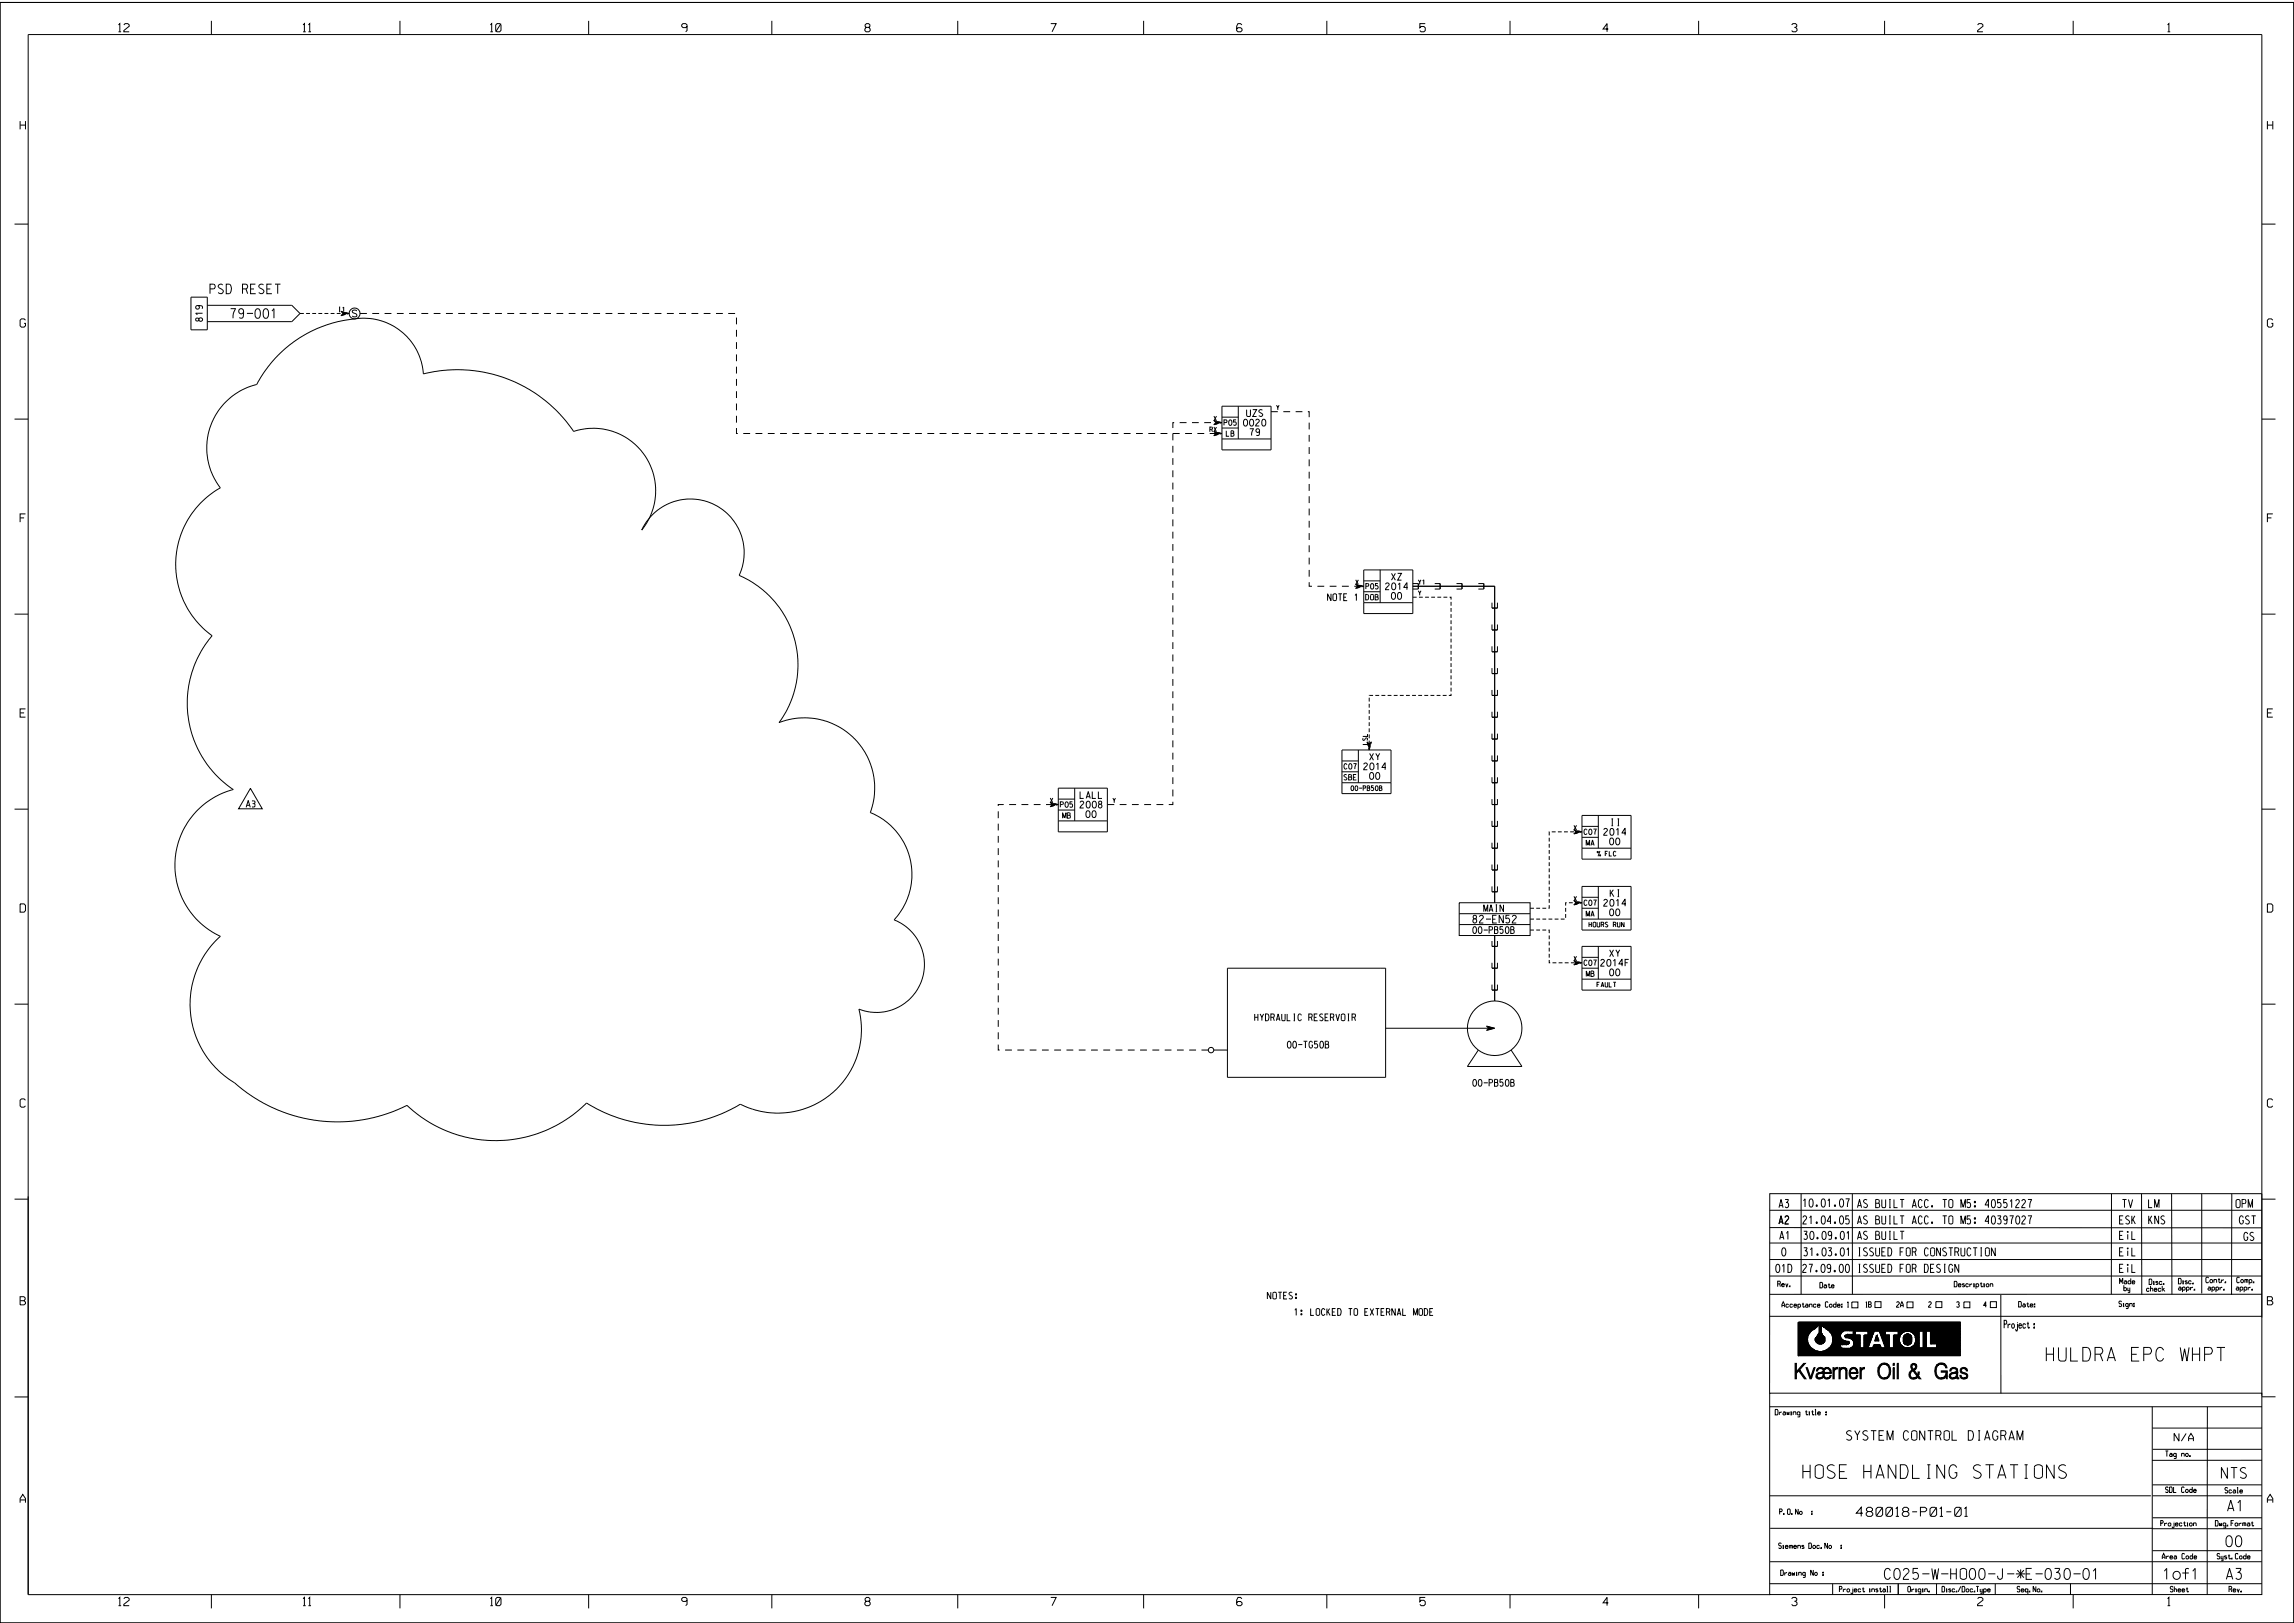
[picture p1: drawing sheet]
<svg xmlns="http://www.w3.org/2000/svg" width="1189mm" height="841mm" viewBox="0 0 1189 841" stroke-linecap="round" stroke-linejoin="round" font-family="sans-serif">
<defs><g id="words">
<g font-size="7.1">
<text x="1061" y="705">HULDRA EPC WHPT</text>
<text x="934" y="766">HOSE HANDLING STATIONS</text>
</g>
<g font-size="5.7">
<text x="1151" y="766">NTS</text>
<text x="1155" y="783">A1</text>
<text x="1154" y="801">00</text>
<text x="977" y="818">C025-W-HO 00-J-*E-030-01</text>
<text x="1121" y="818">1of1</text>
<text x="1154" y="818">A3</text>
</g>
<g font-size="4.9">
<text x="109" y="152">PSD RESET</text>
<text x="120" y="165">79-001</text>
<text x="957" y="746">SYSTEM CONTROL DIAGRAM</text>
</g>
<text font-size="4.7" x="962" y="786">480018-P01-01</text>
<g font-size="4.3">
<text x="61" y="16">12</text>
<text x="157" y="16">11</text>
<text x="254" y="16">10</text>
<text x="353" y="16">9</text>
<text x="448" y="16">8</text>
<text x="545" y="16">7</text>
<text x="641" y="16">6</text>
<text x="736" y="16">5</text>
<text x="831" y="16">4</text>
<text x="929" y="16">3</text>
<text x="1025" y="16">2</text>
<text x="1123" y="16">1</text>
<text x="10" y="67">H</text>
<text x="1175" y="67">H</text>
<text x="10" y="169">G</text>
<text x="1175" y="169">G</text>
<text x="10" y="271">F</text>
<text x="1175" y="271">F</text>
<text x="10" y="372">E</text>
<text x="1175" y="372">E</text>
<text x="10" y="473">D</text>
<text x="1175" y="473">D</text>
<text x="10" y="574">C</text>
<text x="1175" y="574">C</text>
<text x="10" y="676">B</text>
<text x="1175" y="676">B</text>
<text x="10" y="779">A</text>
<text x="1175" y="779">A</text>
<text x="61" y="832">12</text>
<text x="157" y="832">11</text>
<text x="254" y="832">10</text>
<text x="353" y="832">9</text>
<text x="448" y="832">8</text>
<text x="545" y="832">7</text>
<text x="641" y="832">6</text>
<text x="736" y="832">5</text>
<text x="831" y="832">4</text>
<text x="929" y="832">3</text>
<text x="1025" y="832">2</text>
<text x="1123" y="832">1</text>
</g>
<g font-size="4.2">
<text x="922" y="626">A3</text>
<text x="935" y="625">10.01.07</text>
<text x="963" y="626">AS BUILT ACC. TO M5: 40551227</text>
<text x="1100" y="626">TV</text>
<text x="1114" y="626">LM</text>
<text x="1159" y="626">OPM</text>
<text x="922" y="634">A2</text>
<text x="935" y="634">21.04.05</text>
<text x="963" y="634">AS BUILT ACC. TO M5: 40397027</text>
<text x="1099" y="634">ESK</text>
<text x="1114" y="634">KNS</text>
<text x="1161" y="634">GST</text>
<text x="922" y="642">A1</text>
<text x="935" y="642">30.09.01</text>
<text x="963" y="642">AS BUILT</text>
<text x="1099" y="642">EiL</text>
<text x="1163" y="643">GS</text>
<text x="924" y="651">0</text>
<text x="935" y="651">31.03.01</text>
<text x="963" y="651">ISSUED FOR CONSTRUCTION</text>
<text x="1099" y="651">EiL</text>
<text x="920" y="659">01D</text>
<text x="934" y="659">27.09.00</text>
<text x="963" y="659">ISSUED FOR DESIGN</text>
<text x="1099" y="659">EiL</text>
</g>
<text font-size="4.1" x="1039" y="688">Project :</text>
<g font-size="4">
<text x="763" y="478">82-EN52</text>
<text x="1127" y="747">N/A</text>
</g>
<g font-size="3.5">
<text x="105" y="167" transform="rotate(-90 105 167)">819</text>
<text x="183" y="164">S</text>
<text x="646" y="216">UZS</text>
<text x="645" y="221">0020</text>
<text x="648" y="226">79</text>
<text x="718" y="306">2014</text>
<text x="721" y="301">XZ</text>
<text x="688" y="311">NOTE 1</text>
<text x="721" y="311">00</text>
<text x="710" y="394">XY</text>
<text x="707" y="399">2014</text>
<text x="710" y="404">00</text>
<text x="560" y="414">LALL</text>
<text x="127" y="418">A3</text>
<text x="560" y="419">2008</text>
<text x="563" y="424">00</text>
<text x="835" y="428">II</text>
<text x="831" y="433">2014</text>
<text x="834" y="438">00</text>
<text x="835" y="465">KI</text>
<text x="769" y="472">MAIN</text>
<text x="831" y="470">2014</text>
<text x="834" y="475">00</text>
<text x="763" y="484">00-PB50B</text>
<text x="834" y="496">XY</text>
<text x="830" y="501">2014F</text>
<text x="834" y="506">00</text>
<text x="650" y="529">HYDRAULIC RESERVOIR</text>
<text x="667" y="543">00-TG50B</text>
<text x="763" y="563">00-PB50B</text>
<text x="657" y="673">NOTES:</text>
<text x="671" y="682">1: LOCKED TO EXTERNAL MODE</text>
</g>
<g font-size="2.8">
<text x="634" y="220">P05</text>
<text x="636" y="226">LB</text>
<text x="708" y="305">P05</text>
<text x="708" y="311">DOB</text>
<text x="697" y="399">C07</text>
<text x="697" y="404">SBE</text>
<text x="550" y="418">P05</text>
<text x="551" y="424">MB</text>
<text x="821" y="432">C07</text>
<text x="822" y="438">MA</text>
<text x="821" y="469">C07</text>
<text x="822" y="475">MA</text>
<text x="821" y="500">C07</text>
<text x="822" y="506">MB</text>
<text x="1099" y="665">Made</text>
<text x="1114" y="666">Disc.</text>
<text x="1129" y="665">Disc.</text>
<text x="1143" y="665">Contr.</text>
<text x="1159" y="665">Comp.</text>
<text x="921" y="667">Rev.</text>
<text x="943" y="667">Date</text>
<text x="1013" y="667">Description</text>
<text x="1101" y="669">by</text>
<text x="1113" y="669">check</text>
<text x="1129" y="669">appr.</text>
<text x="1144" y="669">appr.</text>
<text x="1159" y="669">appr.</text>
<text x="924" y="677">Acceptance Code:</text>
<text x="966" y="677">1</text>
<text x="1028" y="677">4</text>
<text x="1046" y="677">Date:</text>
<text x="1098" y="677">Sign:</text>
<text x="920" y="733">Drawing title :</text>
<text x="1122" y="755">Tag no.</text>
<text x="1122" y="773">SDL Code</text>
<text x="1153" y="774">Scale</text>
<text x="922" y="785">P. O. No :</text>
<text x="1120" y="791">Projection</text>
<text x="1148" y="791">Dwg. Format</text>
<text x="922" y="802">Siemens Doc. No</text>
<text x="953" y="802">:</text>
<text x="1121" y="808">Area Code</text>
<text x="1149" y="808">Syst. Code</text>
<text x="923" y="816">Drawing No :</text>
<text x="953" y="825">Project install</text>
<text x="989" y="825">Origin.</text>
<text x="1007" y="825">Disc./Doc.Type</text>
<text x="1046" y="825">Seq. No.</text>
<text x="1125" y="825">Sheet</text>
<text x="1155" y="825">Rev.</text>
</g>
<g font-size="2.5">
<text x="175" y="162">I1</text>
<text x="662" y="212">Y</text>
<text x="629" y="218">X</text>
<text x="627" y="224">RX</text>
<text x="703" y="303">X</text>
<text x="735" y="303">Y1</text>
<text x="735" y="309">Y</text>
<text x="709" y="386" transform="rotate(-90 709 386)">LSL</text>
<text x="700" y="410">00-PB50B</text>
<text x="544" y="416">X</text>
<text x="577" y="416">Y</text>
<text x="816" y="430">X</text>
<text x="828" y="444">% FLC</text>
<text x="816" y="467">X</text>
<text x="824" y="480">HOURS RUN</text>
<text x="816" y="498">X</text>
<text x="828" y="511">FAULT</text>
</g>
</g></defs>
<g fill="none" stroke="#000" stroke-width=".52">
<path d="M0 1h1189v840h-1189zM110 11v7M207 11v7M305 11v7M400 11v7M496 11v7M593 11v7M688 11v7M783 11v7M880 11v7M977 11v7M1075 11v7"/>
<path d="M8 116h7M1172 116h7M99 154h8v17h-8zM107 158h44l4 4-4 5h-44M187 162h3M193 162h4M199 162h4M206 162h3M212 162h4M218 162h4M225 162h3M231 162h4"/>
<path d="M237 162h4M244 162h3M250 162h4M257 162h3M263 162h3M269 162h4M276 162h3M282 162h4M288 162h4M295 162h3M301 162h4M307 162h4"/>
<path d="M314 162h3M320 162h4M327 162h3M333 162h3M339 162h4M346 162h3M352 162h4M358 162h4M365 162h3M371 162h4M377 162h4M382 165v3"/>
<path d="M382 171v3M382 177v4M382 184v3M382 190v4M382 196v4M8 217h7M117 208a33 33 0 0 1 16-9l4-6 5-7 6-5 7-6 7-4 8-3 5-1 10-2a31 31 0 0 1 34 29l11-2h9l12 1 11 3 10 4 8 5 8 7 9 12 1-1a32 32 0 0 1 36 13 32 32 0 0 1-1 39 28 28 0 0 1 37-14 28 28 0 0 1 13 37l10 6 8 7 6 9 5 11 2 11-1 12-4 11-5 9 10-2 10 1 9 3 9 6 6 8 4 10 1 9v6l-2 6h1a35 35 0 0 1 11 56 25 25 0 0 1 14 32 25 25 0 0 1-32 14l1 11-1 12-5 10-3 5-6 5-4 4-7 3-11 3h-11l-6-1-7-2a5 5 0 0 0-5 1l-10 5-8 2-9 2h-11l-10-1-10-2-9-3-9-5-7 6-5 3-13 6-13 3-13 1-12-2-10-3-10-5-10-8-13 5-14 3h-15l-14-2-11-4-10-5-6-4-15-11-6-7-4-8-4-10v-10l1-9 3-10 5-9 6-7-4-2-5-4-8-8-4-10-2-5v-6v-8l1-5 3-7 3-5 4-5 5-4 7-4 7-3-9-7-6-8-6-11-2-9-1-13 2-11 2-6 3-6 6-9-5-4a46 46 0 0 1 9-72 34 34 0 0 1 3-45zM382 203v3M382 209v4M382 215v4M609 219h-1v3M611 219h4"/>
<path d="M618 219h3M624 219h4M631 219h2M633 210h26v23h-26zM633 216h9M642 210v17M659 213h3M665 213h4M672 213h3M678 213h1v3M679 219v4M1172 217h7"/>
<path d="M382 222v3M385 225h4M392 225h3M398 225h3M404 225h4M411 225h3M417 225h4M423 225h4M430 225h3M436 225h4M443 225h3M449 225h3"/>
<path d="M455 225h4M462 225h3M468 225h3M474 225h4M481 225h3M487 225h4M493 225h4M500 225h3M506 225h4M512 225h4M519 225h3M525 225h4"/>
<path d="M532 225h3M538 225h3M544 225h4M551 225h3M557 225h4M563 225h4M570 225h3M576 225h4M582 225h4M589 225h3M595 225h4M602 225h3"/>
<path d="M608 231v4M608 237v4M611 225h-3v3M614 225h4M621 225h3M627 225h4M633 227h26M633 222h9M679 225v4M679 232v3M679 238v4M608 244v3"/>
<path d="M608 250v4M608 256v4M679 244v4M679 251v3M679 257v4M608 263v3M608 269v4M608 276v3M679 264v3M679 270v3M679 276v4M608 282v3"/>
<path d="M608 288v4M608 295v3M679 283v3M679 289v3M679 295v4M707 295h25v23h-25zM715 295v17M8 318h7M608 301v4M608 307v4M608 314v3M679 302v2h1"/>
<path d="M683 304h3M689 304h4M696 304h3M702 304h3M707 312h25M707 301h8M707 307h8M732 304h43v164M732 302h3v3h-3M744 302h2v3h-2M755 302h3v3h-3M766 302h3v3h-3"/>
<path d="M773 312v3h3v-3M1172 318h7M608 320v4M608 326v4M608 333v3M608 339v4M773 324v2h3v-2M773 335v3h3v-3M608 345v4M608 352v3M608 358v4M773 346v3h3v-3"/>
<path d="M773 358v2h3v-2M608 365v3M608 371v3M608 377v4M773 369v3h3v-3M608 384v3M608 390v4M608 396v4M696 389h25v22h-25zM696 394h8M696 400h8M704 389v17"/>
<path d="M773 391v3h3v-3M773 380v3h3v-3M8 419h7M130 409l6 10h-12zM520 417h-3v1M523 417h4M529 417h4M536 417h3M542 417h4M549 408h25v23h-25zM549 414h8M549 420h8"/>
<path d="M557 408v17M574 417h4M580 417h4M587 417h3M593 417h4M599 417h4M608 415v2h-2M608 403v3M608 409v4M696 406h25M773 403v3h3v-3M773 414v3h3v-3"/>
<path d="M1172 419h7M517 420v4M517 427v3M517 433v4M517 440v3M549 425h25M773 437v3h3v-3M773 425v3h3v-3M820 423h25v22h-25zM820 440h25M820 428h8M820 434h8"/>
<path d="M828 423v17M517 446v3M517 452v4M517 459v3M773 448v3h3v-3M773 459v3h3v-3M820 459h25v23h-25zM828 459v17M829 441l-1 3M517 465v4M517 471v4M517 478v3"/>
<path d="M756 468h37v17h-37zM756 479h37M756 473h37M820 476h25M820 465h8M820 471h8M517 484v4M517 490v4M517 497v3M773 499v3h3v-3M773 488v2h3v-2M775 485v34"/>
<path d="M820 490h25v23h-25zM820 496h8M828 490v17M517 503v4M517 509v4M517 516v3M636 502h82v56h-82zM773 510v3h3v-3M820 502h8M820 507h25M8 520h7M517 522v4"/>
<path d="M517 529v3M517 535v3M718 533h57M770 532l5 1-5 1 2-1zM772 532l2 1h-2zM772 533h1h-1zM774 533l-3-1 1 1-1 1M1172 520h7M517 541v3h1M521 544h3M527 544h4M534 544h3"/>
<path d="M540 544h4M546 544h4M553 544h3M559 544h4M565 544h4M572 544h3M578 544h4M585 544h3M591 544h3M597 544h4M604 544h3M610 544h4"/>
<path d="M616 544h4M623 544h3M629 544h7M766 544l-5 9h28l-6-9M934 619v52M960 619v52M1094 619v52M1110 619v52M1126 619v52M1141 619v51M1157 619v52M1172 619h-255v103"/>
<path d="M8 621h7M917 627h255M917 636h255M1172 621h7M917 653h255M917 644h255M917 661h255M969 675h1v2h-1zM969 676h1M972 675h3v3h-3zM983 675h1l-1 2h1M985 677l1-2v2"/>
<path d="M985 676h1M988 675h4v3h-4zM1000 675h1l-1 2h1M1003 675h3v3h-3zM1014 675h1v1v1h-1M1015 676h.1M1018 675h3v3h-3zM1032 675h3v3h-3zM1037 671v51M1172 671h-255M917 682h255M932 685v18z"/>
<path d="M932 686h11zM932 686l11 1zM932 686l10 1zM932 687h10zM932 687l10 1zM932 688h9zM932 688h8zM932 688l8 1zM932 689h8zM932 689h7zM932 689l7 1zM932 690h7z"/>
<path d="M932 690h6zM932 690l6 1zM932 691h6zM932 691h5zM932 691l5 1zM932 692h5zM932 692l5 1zM932 693h5zM932 693l5 1zM932 694h5zM932 694l5 1zM932 695h5z"/>
<path d="M932 695l5 1zM932 696h5zM932 696l5 1zM932 697h5zM932 697l6 1zM932 698h6zM932 698l7 1zM932 699h7zM932 699h8zM932 699l8 1zM932 700h9zM936 694h.1"/>
<path d="M936 695h.1M937 692v1zM937 693h.1M937 695h.1M937 695v1zM937 696h.1M937 692h.1M937 696v1zM937 691h.1M937 697h.1M937 691h1zM937 691v1z"/>
<path d="M937 697l1 1zM937 698h.1M938 690v1zM938 698h.1M938 690h.1M939 690h.1M938 698l1 1zM939 689v1zM939 698h.1M939 698v1zM939 689h.1M939 699h.1"/>
<path d="M939 689h1zM939 699h1zM940 689h.1M940 699h.1M940 688h.1M940 699v1zM940 688h1zM940 699l1 1zM941 688h.1M941 700h.1M941 695h.1M941 694v1z"/>
<path d="M941 694h.1M941 693h.1M941 693l5 1zM941 694h5zM941 694l5 1zM942 687h.1M941 695l1 1zM941 693h4zM941 693h5zM941 695h5zM941 695h4zM942 695v1z"/>
<path d="M942 695h.1M942 693h.1M942 693v-1zM942 693h3zM942 695l3 1zM942 696h.1M942 692h.1M942 692l3 1zM942 696h3zM943 686h.1M942 696h1zM942 692h1z"/>
<path d="M942 692h3zM943 696h.1M943 691h.1M943 691h1zM943 691l2 1zM943 696h2zM943 691v-1zM943 686v5zM943 690h.1M943 686h1zM943 686l1 1zM943 687h1z"/>
<path d="M943 687l1 1zM943 688h1zM943 688l1 1zM943 689h1zM943 689l1 1zM943 690h1zM943 690l1 1zM944 696h.1M944 686h.1M944 686v5zM944 691h.1M944 690h.1"/>
<path d="M944 686l1 1zM944 691l1 1zM944 692h1zM944 696h1zM944 686h72h-71M945 687h.1M945 686v1zM945 686h.1M945 692h.1M945 696h.1M945 686l71 1h-71M945 692v1z"/>
<path d="M945 693h.1M945 687h71h-71M945 688h.1M945 687v1zM945 695v1zM945 688h1zM945 693h1zM945 693l1 1zM945 694h.1M945 694h1zM945 694l1 1zM945 695h.1"/>
<path d="M945 695h1zM945 687l71 1h-70M946 688h.1M946 693h.1M946 694h.1M946 695h.1M946 688h70h-70M946 700h.1M946 700h70h-71M946 700l1-1zM946 688l1 1zM946 688h70"/>
<path d="M947 699v1zM947 688h.1M947 688h69M947 699l69 1h-70M947 699h.1M947 688v1zM947 688l69 1h-69M947 699h69h-69M947 699h69M947 699h1zM947 689h.1M947 689h1z"/>
<path d="M947 689h69h-68M948 699h.1M948 689h.1M948 699h68M948 689v1zM948 689h68h-57M948 698v1zM948 690h.1M948 689l8 1zM948 690h7zM948 699h7zM948 698h.1"/>
<path d="M948 690h1zM948 698h6zM948 698l6 1zM949 698h.1M949 690v1zM949 690h6zM949 698h5zM949 697v1zM949 691h.1M949 690h.1M949 690l5 1zM949 697l5 1z"/>
<path d="M949 697h.1M949 692h.1M949 691h1zM950 691h.1M949 691h5zM949 697h5zM950 697h.1M950 696h.1M950 692v1zM950 692h.1M950 691v1zM950 691h4z"/>
<path d="M950 696l4 1zM950 697h4zM950 695v1zM950 695h.1M950 694v1zM950 694h.1M950 693v1zM950 693h.1M950 691l4 1zM950 692h4zM950 692l4 1zM950 696h8z"/>
<path d="M950 696h4zM950 693h4zM950 693l4 1zM950 694h4zM950 694h5zM950 694l5 1zM950 695h5zM950 695h6zM950 695h8zM950 695l8 1zM953 692h1zM953 692h.1"/>
<path d="M953 692l1 1zM953 693h.1M954 691h.1M954 692h.1M954 693h.1M954 696v3zM954 698l1 1zM954 691v1zM954 693v1zM954 694h.1M954 696h.1M955 690h.1"/>
<path d="M954 690h.1M954 694h1zM955 696h.1M954 696h4zM955 698v1zM955 694h.1M955 694v1zM955 696v1zM955 699h.1M955 695h.1M955 690l1-1zM955 695h1z"/>
<path d="M955 696l1 1zM956 699h.1M956 689v1zM956 689h.1M956 695h.1M956 696v1zM956 699h1zM956 692v1zM956 693h1zM956 692l1 1zM956 692h.1M956 689l1 1z"/>
<path d="M956 695h2zM956 696l1 1zM956 696h.1M956 692l8 1zM957 699h.1M957 693h.1M957 692h.1M957 689v1zM957 696v1zM957 692h7zM957 693h7zM957 699h1z"/>
<path d="M957 693h1zM957 689l1 1zM958 696h.1M958 699h.1M958 691h.1M958 689v1zM958 691l2 1zM958 695h.1M958 699h1zM958 695v1zM958 693h6zM959 693h.1"/>
<path d="M958 689l1 1zM959 699h.1M959 691h.1M959 689v1zM959 689l57 1h-15M959 693v1zM959 693h5zM959 699h57h-68M959 698v1zM959 698h.1M959 698l1 1zM959 693l1 1z"/>
<path d="M959 689l1 1zM960 698h.1M960 694h.1M960 693v1zM960 693h.1M960 691h.1M960 689v1zM960 693l4 1zM960 698l4 1zM960 694h4zM960 698h4zM960 694v1z"/>
<path d="M960 692h.1M960 697l1 1zM960 695h1zM960 695h.1M960 694l1 1zM960 692h1zM960 690l1 2zM960 689l1 1zM960 694l4 1zM961 697l-1 1zM961 697h.1M961 696v1z"/>
<path d="M961 696h.1M961 695v1zM961 695h.1M961 690h1zM961 690l1 1zM961 691h1zM961 691l1 1zM961 694l3 1zM961 695h3zM961 697h3zM961 697l3 1zM961 695l3 1z"/>
<path d="M961 696h3zM961 696l3 1zM961 690l1 2zM962 690h6zM962 692h2zM964 692v7zM964 698l2 1zM966 692v7zM966 692h2zM966 692h4zM966 692l4 1zM966 693h4z"/>
<path d="M966 693l4 1zM966 694h4zM966 694l4 1zM966 695h4zM966 695h3zM966 695l3 1zM966 696h3zM966 696l3 1zM966 697h3zM966 697l2 1zM966 698h2zM966 698l2 1z"/>
<path d="M968 698l3 1zM968 690v2zM968 690h3zM968 690l3 1zM968 691h3zM968 691l2 1zM971 698h4zM971 698l4 1zM971 690l-3 9zM971 697l-1 2zM971 697l4 1zM971 690h3z"/>
<path d="M971 697h3zM972 695h2zM972 694l2 1zM972 693h1zM972 693l1 1zM972 694h1zM972 694h2zM973 692l-1 3zM973 692l1 3zM973 692v1zM973 693h.1M973 692h.1"/>
<path d="M974 690l4 9zM974 697l1 2zM974 690h3zM975 690h2zM975 690l2 1zM975 691h2zM975 698l3 1zM975 691l2 1zM975 692h4zM975 692l4 1zM975 693h4zM976 693h3z"/>
<path d="M976 693l3 1zM976 694h3zM976 694l3 1zM976 695h3zM976 695l3 1zM977 696h2zM977 690v2zM977 696l2 1zM977 697h2zM977 692h2zM977 690h7zM977 697l2 1z"/>
<path d="M977 698h2zM978 698h1zM978 698l1 1zM979 692v7zM979 698l3 1zM981 692l1 7zM982 692h2zM982 692h3zM982 692l3 1zM982 693h3zM982 693h2zM982 693l2 1z"/>
<path d="M982 694h2zM982 694l2 1zM982 695h2zM982 695l3 1zM982 696h3zM982 696l3 1zM982 697h3zM982 697h4zM982 697l4 1zM982 698h4zM982 698h5zM982 698l6 1z"/>
<path d="M984 690v2zM984 693v1zM984 693h.1M984 695h.1M984 694v1zM984 690h4zM984 690h3zM984 690h2zM984 690l2 1zM984 691h2zM984 691h1zM984 691l1 1z"/>
<path d="M984 692l1 1zM984 696h1zM984 696h.1M984 695l1 1zM985 693h.1M985 692h.1M985 696v1zM985 696h.1M985 695h.1M985 691h.1M985 697h.1M985 697l1 1z"/>
<path d="M985 697h1zM986 691h.1M986 697v1zM986 690v1zM986 697h.1M986 690h.1M986 698h.1M986 693l1 2zM986 693h.1M986 695h.1M986 698h1zM987 693h.1"/>
<path d="M987 696h.1M987 695h.1M987 690h.1M987 698h.1M987 693h4zM987 693l4 1zM987 694h4zM987 694l4 1zM987 695h4zM987 692h.1M987 698v1zM987 692l4 1z"/>
<path d="M987 695l4 1zM987 696h4zM987 692h1zM987 696l1 1zM988 696h.1M987 698l1 1zM987 692h3zM987 696h3zM988 692h.1M988 691h.1M988 696v1zM988 690h.1"/>
<path d="M988 698v1zM988 691l2 1zM988 696h2zM988 698h.1M988 696l2 1zM988 691h1zM989 697h.1M988 697h.1M988 698l1 1zM989 691h.1M989 690h.1M989 698v1z"/>
<path d="M989 698h.1M989 696l1 1zM989 696h.1M989 696v1zM989 698l1 1zM989 690h6zM990 691h.1M990 692h.1M990 696h.1M990 690h.1M990 698v1zM990 698h.1"/>
<path d="M990 698l5 1zM990 692l1 1zM990 693h.1M990 693h1zM990 695l1 1zM990 696h1zM990 690h1zM991 698h.1M990 690h5zM991 692h.1M991 693h.1M991 693v2z"/>
<path d="M991 695h.1M991 696h.1M991 690h.1M991 698h4zM991 690h4zM991 690v1zM991 690l1 1zM991 691h1zM991 698l1-1zM992 691h.1M992 697v1zM992 697h.1"/>
<path d="M992 690l3 1zM992 691h3zM992 697l3 1zM992 697h3zM992 691l1 1zM992 692h1zM992 696l1 1zM993 691h.1M993 692h.1M993 692v1zM993 693h.1M993 695v1z"/>
<path d="M993 696h.1M993 696l-1 1zM993 691l2 1zM993 692h2zM993 696h2zM993 696l2 1zM993 693v1zM993 694v1zM993 695h.1M993 692l2 1zM993 693h2zM993 695h2z"/>
<path d="M993 695l2 1zM993 693l2 1zM993 694h2zM993 694l2 1zM994 690l1 9zM995 698l2 1zM995 690h2zM997 690v9zM997 690h1zM997 690l1 1zM997 691h1zM997 691l1 1z"/>
<path d="M997 692h1zM997 692l1 1zM997 693h1zM997 693l1 1zM997 694h1zM997 694l1 1zM997 695h1zM997 695l1 1zM997 696h1zM997 696l1 1zM997 697h1zM997 697l1 1z"/>
<path d="M997 698h1zM997 698l1 1zM998 690v9zM998 698l6 1zM998 690h3zM1001 690v6zM1001 696h3zM1001 690h15h-15h15h-15h15h-15l15 1h-15h15h-15h15h-15h15h-15l15 1h-15h15h-15h15h-15l15 1h-15h15h-15h15h-15h15h-15l15 1h-15h15h-15h15h-15l15 1h-15h15h-15h15h-15h15h-15l15 1h-15h15h-15h15h-12M1004 696v3zM1004 696h12h-12l12 1h-12h12h-12h12h-12l12 1h-12h12h-12h12h-12h12l-12 1h12h-57M1016 685h-84h84h-84l84 1h-84h84h-72M932 700h10z"/>
<path d="M932 700l11 1zM932 700l84 1M941 700h1zM942 700h.1M942 700l1 1zM943 700h.1M944 700h.1M944 701h.1M944 700l72 1M945 700h.1M945 700h1zM945 700h71h-84"/>
<path d="M1016 701h-84h84h-84h84h-84h84h-84l84 1h-84h84h-84h84l-84 1h84M8 724h7M917 722h255v104h-255zM917 729h255M1116 729v97M1116 740h56M1144 729v97M1172 723v-705h-1157v808h902M1172 724h7M1116 751h56M1172 757h-57M917 775h198"/>
<path d="M1116 775h56M1116 769h56M917 792h199M1116 792h56M1116 786h56M917 809h255M1116 804h56M110 826v7M207 826v7M305 826v7M400 826v7M496 826v7"/>
<path d="M593 826v7M688 826v7M783 826v7M880 826v7M917 821h255M950 821v5M977 826v7M984 821v5M1004 821v5M1034 821v5M1073 821v5M1075 826v7"/>
<circle cx="184" cy="162" r="2.8"/>
<circle cx="775" cy="533" r="14"/>
<circle cx="628" cy="544" r="1.4"/>
</g>
<g fill="none" stroke="#000" stroke-width=".52" stroke-dasharray="2 1.2" stroke-linecap="butt">
<path d="M155 162h26M177 161l1 1M177 164l4-2M177 162h1M177 163l3-1M178 162l-1 2M178 163l2-1M178 162l-1 1M178 162v1M178 162h1M178 163l1-1M179 162l-1 1"/>
<path d="M179 162h-1M180 162h-2M180 162h-3M181 162l-4-1M629 218l1 1M630 218l1 1M630 220l3-1M630 219l-1 1M630 220l2-1M631 219l-1 1M631 219h1M632 219h-1"/>
<path d="M632 219l-2-1M633 219l-3-1M633 219l-4-1M629 224l1 1M629 226l4-1M629 220l4-1M630 224l1 1M630 225h3M630 225l-1 1M630 225h2M631 225h-1M631 224v1"/>
<path d="M631 225h1M632 225l-1-1M632 225l-2-1M633 225l-3-1M633 225l-4-1M703 303l1 1M703 305l4-1M703 305l3-1M704 304l-1 1M704 303v1M704 304h2M704 304h1"/>
<path d="M705 304h-1M706 304l-2-1M706 304l-3-1M707 304l-4-1M732 309h20v51h-42v29M709 384l1 5M709 385l1 3M709 385l1 2M709 386l1 1M710 389l1-5M710 388l1-3M710 387v-2"/>
<path d="M710 387v-1M710 385v1M711 385l-1 1M711 384l-1 1M544 416l1 1M544 418l5-1M545 416l1 1M545 418l3-1M545 417l-1 1M545 417h2M546 417l-1 1M546 417h-1"/>
<path d="M546 417h1M547 417h-1M547 417l-2-1M548 417l-3-1M549 417l-5-1M816 430l1 1M816 432l4-1M816 432l3-1M817 431l-1 1M817 430v1M817 432l2-1M817 431v1"/>
<path d="M817 431h1M818 431h-1M819 431l-2-1M819 431l-3-1M820 431l-4-1M793 471h10v-40h17M793 476h18v-8h9M816 467l1 1M816 469l4-1M816 469l3-1M817 468l-1 1M817 467v1"/>
<path d="M817 468h2M817 467l1 1M817 468h1M818 468h-1M818 468l-1-1M819 468l-2-1M819 468l-3-1M820 468l-4-1M793 482h10v17h17M816 498l1 1M816 500l3-1M817 499l-1 1"/>
<path d="M817 498v1M817 499h2M817 499h1M818 499h-1M819 499l-2-1M819 499l-3-1M820 499l-4-1M816 500l4-1"/>
</g>
<g fill="#000" stroke="#000" stroke-width=".52">
<path d="M930 706h1v5h1l-1 1v2h-1z" fill-rule="evenodd"/>
<path d="M935 706h1l-3 4-2 1z" fill-rule="evenodd"/>
<path d="M932 710h1l3 4h-1z" fill-rule="evenodd"/>
<path d="M936 709h1l1 5h1h-1z" fill-rule="evenodd"/>
<path d="M940 709h1l-2 5h-1z" fill-rule="evenodd"/>
<path d="M942 712l4-1-2 1a1.6 1.6 0 0 0-2 1h-1z" fill-rule="evenodd"/>
<path d="M942 709h3h-2l-2 1z" fill-rule="evenodd"/>
<path d="M942 709h2h1z" fill-rule="evenodd"/>
<path d="M941 714h4l-2 1z" fill-rule="evenodd"/>
<path d="M942 711h4z" fill-rule="evenodd"/>
<path d="M945 711h1v2l-1 1h-2l2-1z" fill-rule="evenodd"/>
<path d="M943 711h3z" fill-rule="evenodd"/>
<path d="M944 711h2z" fill-rule="evenodd"/>
<path d="M944 709h1l1 2h-2l1-1z" fill-rule="evenodd"/>
<path d="M946 713v1h2l-2 1-1-1z" fill-rule="evenodd"/>
<path d="M946 711h3v1h-3z" fill-rule="evenodd"/>
<path d="M946 709h2z" fill-rule="evenodd"/>
<path d="M945 709h1l-1 1z" fill-rule="evenodd"/>
<path d="M947 714l2-1-1 1z" fill-rule="evenodd"/>
<path d="M947 709h1l1 1z" fill-rule="evenodd"/>
<path d="M945 709h1h2z" fill-rule="evenodd"/>
<path d="M948 710h1v1z" fill-rule="evenodd"/>
<path d="M950 709h1v1v4h-1z" fill-rule="evenodd"/>
<path d="M951 709h1l-1 1z" fill-rule="evenodd"/>
<path d="M951 709h1z" fill-rule="evenodd"/>
<path d="M953 709l1 1v4h-1z" fill-rule="evenodd"/>
<path d="M954 709h1z" fill-rule="evenodd"/>
<path d="M954 709h3h-3z" fill-rule="evenodd"/>
<path d="M954 709h1h2z" fill-rule="evenodd"/>
<path d="M955 709h2v1z" fill-rule="evenodd"/>
<path d="M957 710v4z" fill-rule="evenodd"/>
<path d="M959 709h1h2z" fill-rule="evenodd"/>
<path d="M960 709h2z" fill-rule="evenodd"/>
<path d="M959 709h1l-1 2h4v1h-4l1 2h2a2.2 2.2 0 0 1-3 0l-1-2z" fill-rule="evenodd"/>
<path d="M961 714l2-1-1 1z" fill-rule="evenodd"/>
<path d="M961 709h1l1 1z" fill-rule="evenodd"/>
<path d="M962 710h1v1h-1z" fill-rule="evenodd"/>
<path d="M964 709h1v1v4h-1z" fill-rule="evenodd"/>
<path d="M965 709h1l-1 1z" fill-rule="evenodd"/>
<path d="M965 709h1z" fill-rule="evenodd"/>
<path d="M974 707h1a2.8 2.8 0 0 1 3 0h-2l-2 2h-1z" fill-rule="evenodd"/>
<path d="M973 709h1a4 4 0 0 0 1 4 4 4 0 0 0 3 1 4 4 0 0 1-4-1 4 4 0 0 1-1-4z" fill-rule="evenodd"/>
<path d="M977 707h2z" fill-rule="evenodd"/>
<path d="M978 707h1a5 5 0 0 1-1 7h-1a4 4 0 0 0 1-7z" fill-rule="evenodd"/>
<path d="M981 706h1v1h-1z" fill-rule="evenodd"/>
<path d="M981 709h1v5h-1z" fill-rule="evenodd"/>
<path d="M983 706h1v8h-1z" fill-rule="evenodd"/>
<path d="M991 707h2l-2 1 1 2h1h-1h-1l-1-2z" fill-rule="evenodd"/>
<path d="M990 711l2-1h-1a2.1 2.1 0 0 0 0 4h2l-1 1-2-1-1-2z" fill-rule="evenodd"/>
<path d="M992 714l2-1 1 1z" fill-rule="evenodd"/>
<path d="M991 707h2z" fill-rule="evenodd"/>
<path d="M992 710l1-1z" fill-rule="evenodd"/>
<path d="M992 707h1z" fill-rule="evenodd"/>
<path d="M992 707h1v2h-1l1-1z" fill-rule="evenodd"/>
<path d="M991 710h1l2 2h1l-1 1z" fill-rule="evenodd"/>
<path d="M994 711h1v1h-1z" fill-rule="evenodd"/>
<path d="M994 714h1h1h-1z" fill-rule="evenodd"/>
<path d="M1004 707h1h3z" fill-rule="evenodd"/>
<path d="M1004 707h1l-1 2v4l1 1h3a3 3 0 0 1-4 0l-1-2v-2z" fill-rule="evenodd"/>
<path d="M1005 707h2z" fill-rule="evenodd"/>
<path d="M1006 710h3v1h-3z" fill-rule="evenodd"/>
<path d="M1009 711v2l-1 1h-2l2-1z" fill-rule="evenodd"/>
<path d="M1006 707h2l1 2z" fill-rule="evenodd"/>
<path d="M1009 713v1z" fill-rule="evenodd"/>
<path d="M1011 712l4-1-2 1a1.4 1.4 0 0 0-2 0 1.4 1.4 0 0 0 0 2h-1v-1z" fill-rule="evenodd"/>
<path d="M1011 709h3h-2l-1 1z" fill-rule="evenodd"/>
<path d="M1011 709h2h1z" fill-rule="evenodd"/>
<path d="M1010 714h4l-2 1z" fill-rule="evenodd"/>
<path d="M1012 711h3z" fill-rule="evenodd"/>
<path d="M1014 711h1v3h-3l2-1z" fill-rule="evenodd"/>
<path d="M1012 711h3z" fill-rule="evenodd"/>
<path d="M1013 711h2z" fill-rule="evenodd"/>
<path d="M1013 709h1l1 2h-1v-1z" fill-rule="evenodd"/>
<path d="M1014 714h1h-1z" fill-rule="evenodd"/>
<path d="M1016 711a2.2 2.2 0 0 1 3 0 2.2 2.2 0 0 1 1 3h-2l1-1z" fill-rule="evenodd"/>
<path d="M1016 709h2h1h-2l-1 2v-1z" fill-rule="evenodd"/>
<path d="M1016 713l1 1h2a2.3 2.3 0 0 1-3 0z" fill-rule="evenodd"/>
<path d="M1018 709h1z" fill-rule="evenodd"/>
<path d="M1018 714h2z" fill-rule="evenodd"/>
<path d="M1018 709h1l1 1z" fill-rule="evenodd"/>
</g>
<use href="#words"/>
</svg>
